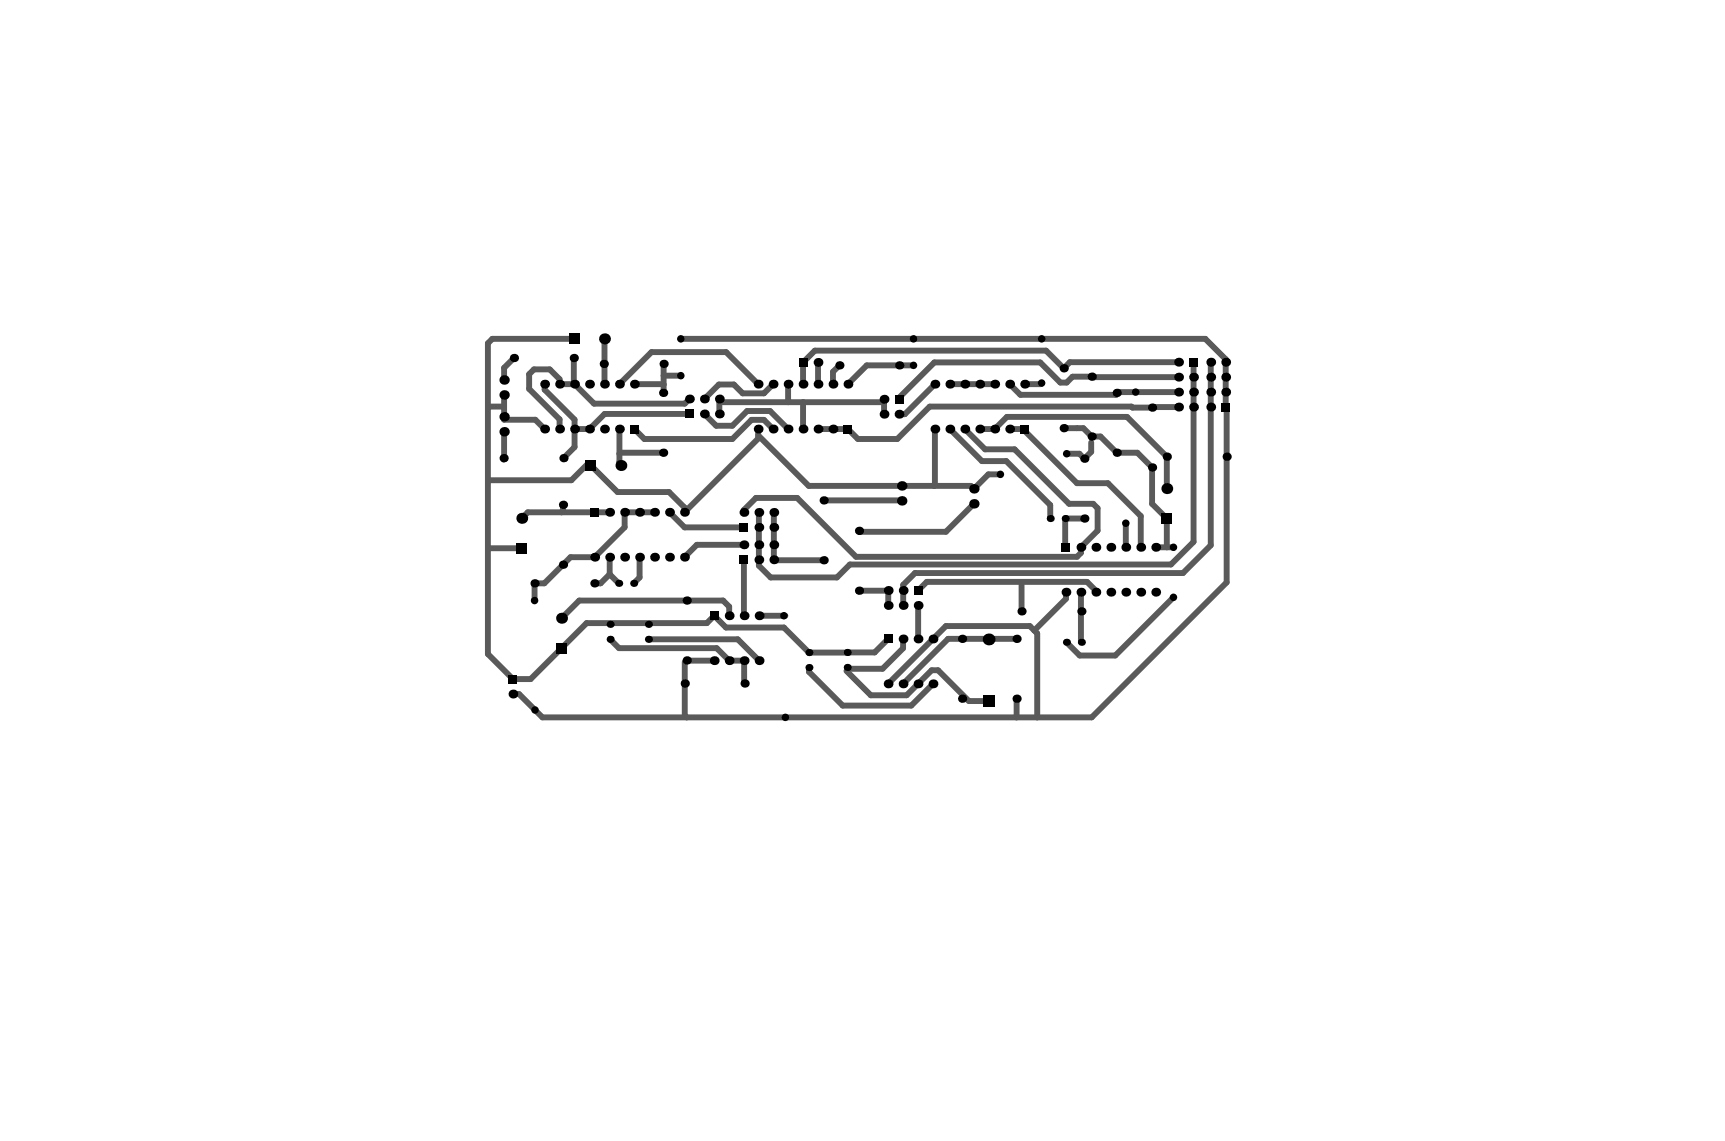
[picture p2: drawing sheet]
<svg xmlns="http://www.w3.org/2000/svg" width="974mm" height="644mm" viewBox="0 0 974 644" stroke-linecap="round" stroke-linejoin="round" font-family="sans-serif">
<g fill="none" stroke="#5a5a5a" stroke-width="3.3">
<path d="M324 191h-46l-3 3v175l15 14h10l31-31h68l4-5 7 7h32l15 14h37l7-7M341 191v26M384 191h296l12 12v27v99l-76 76h-310l-13-13h-3M290 202l-5 6v6M307 217v3l17 17v15l-6 7M324 202v14v1M324 217h-8v-3l-6-6h-9l-2 3v8l17 18v5M324 217l11 11h52l2-3M350 217l18-18h42l18 18M358 217h17M375 205l-1 17M375 212h9"/>
<path d="M436 217l-5 5h-12l-5-5h-8l-8 8M445 217v10M462 204v13M474 206l-4 4v7M516 206h-27l-10 11M528 217l-17 17h-4M536 217h25M570 217l6 6h54l2-2h33M588 216l-1 1h-9M665 204h-61l-4 4-10-10h-130l-7 6v13M665 213h-60l-3 3h-4l-11-12h-60l-20 20v1M674 204v102l-13 13h-181l-8 7h-37l-7-7v-30"/>
<path d="M683 204v104l-15 15h-152l-6 7v12M285 222v15h17l5 5M285 229h-9l-1 1M389 234h-48l-8 8h-9M398 234l6 6h9l9-8h13l10 10M406 234v-7h93v7M453 227v15M665 230l-140-1-19 19h-22l-5-6h-17M285 245l-1 14M285 259h-1M350 242l-1 19M358 242l6 6h49l11-11h7l5 5"/>
<path d="M374 255h-24v1M428 242v5l-42 42v-3l-8-8h-29l-15-15M428 246l28 28h92l2 2 8-8h7M528 242v32h-1M536 242l18 18h14l25 25v8M545 242l11 12h17l30 30h14l3 3v12l-10 10v3l-2 2h-125l-33-33h-23l-7 7v1M553 242h8l7-7h68l23 23v18M570 242h8v1l30 30h17l19 18v18M600 242h11l5 4h5l9 9h12l8 9v20l9 9v16M616 250v5l-4 4-3-3h-7M332 261l-9 10h-48M318 285v3l-1 1"/>
<path d="M344 289h-46l-3 3M369 289h-16v9l-17 16h-14l-15 15h-5v10M378 289l8 9h34M437 289v27h28M465 282l44 1M550 284l-16 16h-49M612 293h-11v15l1 1M635 295v14M276 309h19M344 314v10M361 314v12l-3 3M420 316v31"/>
<path d="M420 307h-27l-7 7M610 308h.1M652 309h10M344 324l-5 5h-3M344 324l5 5M485 333h16v9M518 333l5-5h91l5 5M576 328l1 17M602 334v4l-18 18M610 334v28M662 337l-32 33h-21l-7-8M412 347v-5l-4-3h-81l-10 10"/>
<path d="M420 347h.1M428 347h15M518 342v19M344 361l5 5h56l7 7h8v13M366 361h50l12 12M403 373h-15l-1 1v30l1 1M457 377v2l19 19h38l13-12M478 379l14 13h20l14-14h3l18 18h11M478 368h.1M510 361v5l-12 11h-19h-1M574 360h-39l-25 26M501 386l33-33h47l4 4v48"/>
<path d="M574 394v11"/>
</g>
<g fill="#000">
<circle cx="341" cy="191" r="3"/>
<circle cx="384" cy="191" r="2.1"/>
<circle cx="516" cy="191" r="2.1"/>
<circle cx="588" cy="191" r="2.1"/>
<circle cx="285" cy="214" r="2.7"/>
<circle cx="290" cy="202" r="2.3"/>
<circle cx="307" cy="217" r="2.5"/>
<circle cx="316" cy="217" r="2.5"/>
<circle cx="324" cy="202" r="2.3"/>
<circle cx="324" cy="217" r="2.5"/>
<circle cx="333" cy="217" r="2.5"/>
<circle cx="341" cy="205" r="2.3"/>
<circle cx="341" cy="217" r="2.5"/>
<circle cx="350" cy="217" r="2.5"/>
<circle cx="358" cy="217" r="2.5"/>
<circle cx="375" cy="205" r="2.3"/>
<circle cx="384" cy="212" r="2.1"/>
<circle cx="428" cy="217" r="2.5"/>
<circle cx="436" cy="217" r="2.5"/>
<circle cx="445" cy="217" r="2.5"/>
<circle cx="453" cy="217" r="2.5"/>
<circle cx="462" cy="204" r="2.5"/>
<circle cx="462" cy="217" r="2.5"/>
<circle cx="470" cy="217" r="2.5"/>
<circle cx="474" cy="206" r="2.3"/>
<circle cx="479" cy="217" r="2.5"/>
<circle cx="508" cy="206" r="2.3"/>
<circle cx="516" cy="206" r="2.1"/>
<circle cx="528" cy="217" r="2.5"/>
<circle cx="536" cy="217" r="2.5"/>
<circle cx="545" cy="217" r="2.5"/>
<circle cx="553" cy="217" r="2.5"/>
<circle cx="561" cy="217" r="2.5"/>
<circle cx="570" cy="217" r="2.5"/>
<circle cx="578" cy="217" r="2.5"/>
<circle cx="588" cy="216" r="2.1"/>
<circle cx="600" cy="208" r="2.3"/>
<circle cx="616" cy="213" r="2.3"/>
<circle cx="665" cy="204" r="2.5"/>
<circle cx="665" cy="213" r="2.5"/>
<circle cx="674" cy="213" r="2.5"/>
<circle cx="683" cy="213" r="2.5"/>
<circle cx="683" cy="204" r="2.5"/>
<circle cx="692" cy="204" r="2.5"/>
<circle cx="692" cy="213" r="2.5"/>
<circle cx="285" cy="223" r="2.7"/>
<circle cx="285" cy="235" r="2.7"/>
<circle cx="374" cy="222" r="2.3"/>
<circle cx="389" cy="225" r="2.5"/>
<circle cx="398" cy="234" r="2.5"/>
<circle cx="398" cy="225" r="2.5"/>
<circle cx="406" cy="234" r="2.5"/>
<circle cx="406" cy="225" r="2.5"/>
<circle cx="499" cy="234" r="2.5"/>
<circle cx="499" cy="225" r="2.5"/>
<circle cx="507" cy="234" r="2.5"/>
<circle cx="630" cy="222" r="2.3"/>
<circle cx="641" cy="221" r="2.1"/>
<circle cx="650" cy="230" r="2.3"/>
<circle cx="665" cy="230" r="2.5"/>
<circle cx="665" cy="221" r="2.5"/>
<circle cx="674" cy="221" r="2.5"/>
<circle cx="674" cy="230" r="2.5"/>
<circle cx="683" cy="221" r="2.5"/>
<circle cx="683" cy="230" r="2.5"/>
<circle cx="692" cy="221" r="2.5"/>
<circle cx="284" cy="259" r="2.3"/>
<circle cx="285" cy="244" r="2.7"/>
<circle cx="307" cy="242" r="2.5"/>
<circle cx="316" cy="242" r="2.5"/>
<circle cx="318" cy="259" r="2.3"/>
<circle cx="324" cy="242" r="2.5"/>
<circle cx="333" cy="242" r="2.5"/>
<circle cx="341" cy="242" r="2.5"/>
<circle cx="350" cy="242" r="2.5"/>
<circle cx="374" cy="255" r="2.3"/>
<circle cx="428" cy="242" r="2.5"/>
<circle cx="436" cy="242" r="2.5"/>
<circle cx="445" cy="242" r="2.5"/>
<circle cx="453" cy="242" r="2.5"/>
<circle cx="462" cy="242" r="2.5"/>
<circle cx="470" cy="242" r="2.5"/>
<circle cx="528" cy="242" r="2.5"/>
<circle cx="536" cy="242" r="2.5"/>
<circle cx="545" cy="242" r="2.5"/>
<circle cx="553" cy="242" r="2.5"/>
<circle cx="561" cy="242" r="2.5"/>
<circle cx="570" cy="242" r="2.5"/>
<circle cx="600" cy="242" r="2.3"/>
<circle cx="602" cy="256" r="2.1"/>
<circle cx="612" cy="259" r="2.3"/>
<circle cx="616" cy="246" r="2.3"/>
<circle cx="630" cy="255" r="2.3"/>
<circle cx="659" cy="258" r="2.3"/>
<circle cx="692" cy="258" r="2.3"/>
<circle cx="350" cy="263" r="3"/>
<circle cx="509" cy="274" r="2.7"/>
<circle cx="550" cy="276" r="2.7"/>
<circle cx="565" cy="268" r="2.1"/>
<circle cx="650" cy="264" r="2.3"/>
<circle cx="659" cy="276" r="3"/>
<circle cx="295" cy="292" r="3"/>
<circle cx="318" cy="285" r="2.3"/>
<circle cx="344" cy="289" r="2.5"/>
<circle cx="353" cy="289" r="2.5"/>
<circle cx="361" cy="289" r="2.5"/>
<circle cx="369" cy="289" r="2.5"/>
<circle cx="378" cy="289" r="2.5"/>
<circle cx="386" cy="289" r="2.5"/>
<circle cx="420" cy="289" r="2.5"/>
<circle cx="428" cy="289" r="2.5"/>
<circle cx="428" cy="298" r="2.5"/>
<circle cx="437" cy="289" r="2.5"/>
<circle cx="437" cy="298" r="2.5"/>
<circle cx="465" cy="282" r="2.3"/>
<circle cx="485" cy="300" r="2.3"/>
<circle cx="509" cy="283" r="2.7"/>
<circle cx="550" cy="284" r="2.7"/>
<circle cx="593" cy="293" r="2"/>
<circle cx="601" cy="293" r="2"/>
<circle cx="612" cy="293" r="2.3"/>
<circle cx="635" cy="295" r="2.1"/>
<circle cx="318" cy="319" r="2.3"/>
<circle cx="336" cy="314" r="2.5"/>
<circle cx="344" cy="314" r="2.5"/>
<circle cx="353" cy="314" r="2.5"/>
<circle cx="361" cy="314" r="2.5"/>
<circle cx="369" cy="314" r="2.5"/>
<circle cx="378" cy="314" r="2.5"/>
<circle cx="386" cy="314" r="2.5"/>
<circle cx="420" cy="307" r="2.5"/>
<circle cx="428" cy="316" r="2.5"/>
<circle cx="428" cy="307" r="2.5"/>
<circle cx="437" cy="307" r="2.5"/>
<circle cx="437" cy="316" r="2.5"/>
<circle cx="465" cy="316" r="2.3"/>
<circle cx="610" cy="309" r="2.5"/>
<circle cx="619" cy="309" r="2.5"/>
<circle cx="627" cy="309" r="2.5"/>
<circle cx="635" cy="309" r="2.5"/>
<circle cx="644" cy="309" r="2.5"/>
<circle cx="652" cy="309" r="2.5"/>
<circle cx="662" cy="309" r="2.1"/>
<circle cx="302" cy="339" r="2.1"/>
<circle cx="302" cy="329" r="2.3"/>
<circle cx="336" cy="329" r="2.3"/>
<circle cx="349" cy="329" r="2"/>
<circle cx="358" cy="329" r="2"/>
<circle cx="388" cy="339" r="2.3"/>
<circle cx="485" cy="333" r="2.3"/>
<circle cx="501" cy="333" r="2.5"/>
<circle cx="510" cy="333" r="2.5"/>
<circle cx="602" cy="334" r="2.5"/>
<circle cx="610" cy="334" r="2.5"/>
<circle cx="619" cy="334" r="2.5"/>
<circle cx="627" cy="334" r="2.5"/>
<circle cx="635" cy="334" r="2.5"/>
<circle cx="644" cy="334" r="2.5"/>
<circle cx="652" cy="334" r="2.5"/>
<circle cx="662" cy="337" r="2.1"/>
<circle cx="317" cy="349" r="3"/>
<circle cx="344" cy="352" r="2"/>
<circle cx="366" cy="352" r="2"/>
<circle cx="412" cy="347" r="2.5"/>
<circle cx="420" cy="347" r="2.5"/>
<circle cx="428" cy="347" r="2.5"/>
<circle cx="442" cy="347" r="2.1"/>
<circle cx="501" cy="342" r="2.5"/>
<circle cx="510" cy="342" r="2.5"/>
<circle cx="518" cy="342" r="2.5"/>
<circle cx="577" cy="345" r="2.3"/>
<circle cx="610" cy="345" r="2.3"/>
<circle cx="344" cy="361" r="2"/>
<circle cx="366" cy="361" r="2"/>
<circle cx="388" cy="373" r="2.3"/>
<circle cx="403" cy="373" r="2.5"/>
<circle cx="412" cy="373" r="2.5"/>
<circle cx="420" cy="373" r="2.5"/>
<circle cx="428" cy="373" r="2.5"/>
<circle cx="457" cy="377" r="2"/>
<circle cx="457" cy="368" r="2"/>
<circle cx="478" cy="377" r="2"/>
<circle cx="478" cy="368" r="2"/>
<circle cx="510" cy="361" r="2.5"/>
<circle cx="518" cy="361" r="2.5"/>
<circle cx="527" cy="361" r="2.5"/>
<circle cx="543" cy="360" r="2.3"/>
<circle cx="558" cy="361" r="3"/>
<circle cx="574" cy="360" r="2.3"/>
<circle cx="602" cy="362" r="2"/>
<circle cx="610" cy="362" r="2"/>
<circle cx="290" cy="392" r="2.5"/>
<circle cx="387" cy="386" r="2.3"/>
<circle cx="420" cy="386" r="2.3"/>
<circle cx="501" cy="386" r="2.5"/>
<circle cx="510" cy="386" r="2.5"/>
<circle cx="518" cy="386" r="2.5"/>
<circle cx="527" cy="386" r="2.5"/>
<circle cx="543" cy="394" r="2.3"/>
<circle cx="574" cy="394" r="2.3"/>
<circle cx="302" cy="401" r="2.1"/>
<circle cx="443" cy="405" r="2.1"/>
</g>
<g fill="#000">
<path d="M321 188h6v6h-6z" fill-rule="evenodd"/>
<path d="M451 202h5v5h-5z" fill-rule="evenodd"/>
<path d="M671 202h5v5h-5z" fill-rule="evenodd"/>
<path d="M387 231h5v5h-5z" fill-rule="evenodd"/>
<path d="M505 223h5v5h-5z" fill-rule="evenodd"/>
<path d="M689 227h5v5h-5z" fill-rule="evenodd"/>
<path d="M331 260h6v6h-6z" fill-rule="evenodd"/>
<path d="M356 240h5v5h-5z" fill-rule="evenodd"/>
<path d="M476 240h5v5h-5z" fill-rule="evenodd"/>
<path d="M576 240h5v5h-5z" fill-rule="evenodd"/>
<path d="M333 287h5v5h-5z" fill-rule="evenodd"/>
<path d="M417 295h5v5h-5z" fill-rule="evenodd"/>
<path d="M656 290h6v6h-6z" fill-rule="evenodd"/>
<path d="M291 306h7v6h-7z" fill-rule="evenodd"/>
<path d="M417 313h5v5h-5z" fill-rule="evenodd"/>
<path d="M599 306h5v5h-5z" fill-rule="evenodd"/>
<path d="M516 331h5v5h-5z" fill-rule="evenodd"/>
<path d="M401 345h5v5h-5z" fill-rule="evenodd"/>
<path d="M499 358h5v5h-5z" fill-rule="evenodd"/>
<path d="M314 363h6v6h-6z" fill-rule="evenodd"/>
<path d="M287 381h5v5h-5z" fill-rule="evenodd"/>
<path d="M555 392h6v7h-6z" fill-rule="evenodd"/>
</g>
</svg>
